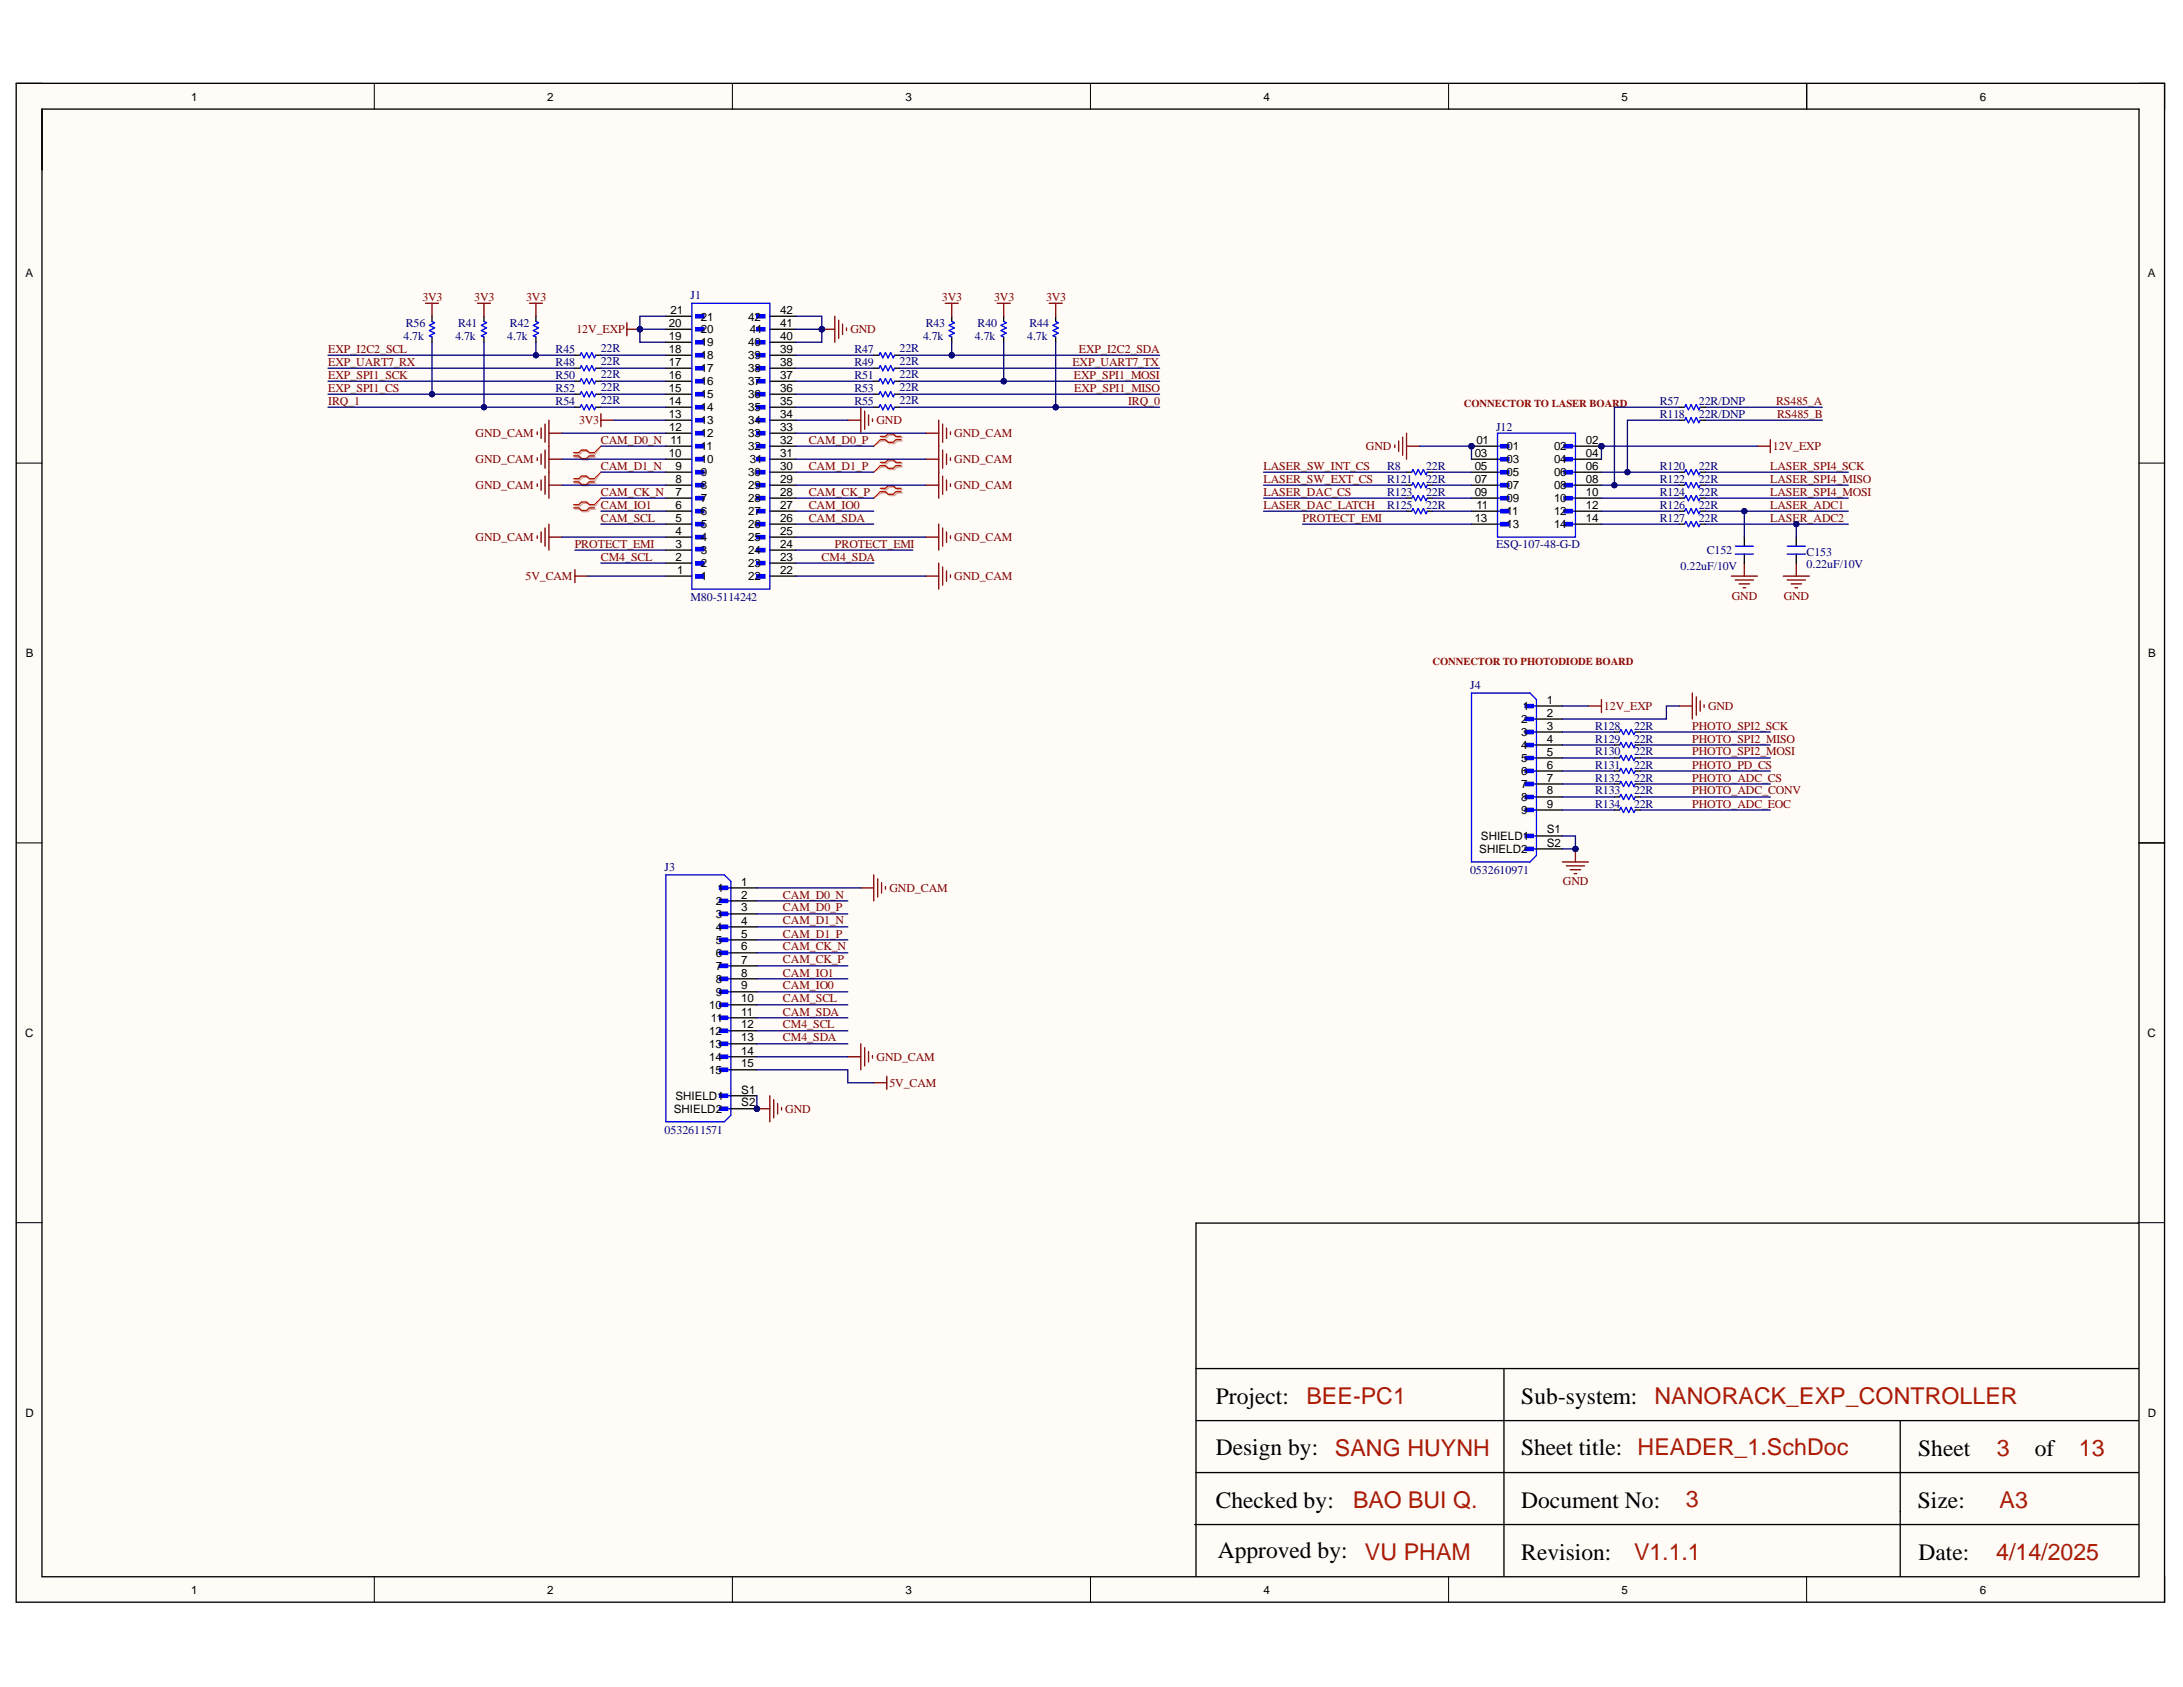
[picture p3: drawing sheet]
<svg xmlns="http://www.w3.org/2000/svg" width="279mm" height="216mm" viewBox="0 0 279 216" stroke-linecap="round" stroke-linejoin="round" font-family="sans-serif">
<defs><g id="words">
<g font-size="3">
<text x="155.6" y="179.7">Project:</text>
<text x="194.7" y="179.7">Sub-system:</text>
<text x="155.6" y="186.2">Design by:</text>
<text x="194.7" y="186.2">Sheet title: HEADER_1.SchDoc</text>
<text x="245.5" y="186.3">Sheet</text>
<text x="260.4" y="186.3">of</text>
<text x="155.6" y="193">Checked by:</text>
<text x="194.7" y="193">Document No:</text>
<text x="245.5" y="193">Size:</text>
<text x="155.9" y="199.5">Approved by:</text>
<text x="194.7" y="199.6">Revision:</text>
<text x="245.6" y="199.6">Date:</text>
</g>
<g font-size="3" fill="#a61c00">
<text x="167.2" y="179.7">BEE-PC1</text>
<text x="211.8" y="179.7">NANORACK_EXP_CONTROLLER</text>
<text x="170.9" y="186.3">SANG HUYNH</text>
<text x="255.6" y="186.3">3</text>
<text x="266.1" y="186.3">13</text>
<text x="173.2" y="193">BAO BUI Q.</text>
<text x="215.8" y="192.8">3</text>
<text x="255.9" y="193">A3</text>
<text x="174.7" y="199.6">VU PHAM</text>
<text x="209.1" y="199.6">V1.1.1</text>
<text x="255.5" y="199.6">4/14/2025</text>
</g>
<g font-size="1.5">
<text x="24.4" y="12.9">1</text>
<text x="70" y="12.9">2</text>
<text x="115.9" y="12.9">3</text>
<text x="161.7" y="12.9">4</text>
<text x="207.5" y="12.9">5</text>
<text x="253.4" y="12.9">6</text>
<text x="3.3" y="35.5">A</text>
<text x="274.9" y="35.5">A</text>
<text x="85.6" y="41.8">20</text>
<text x="85.8" y="40.2">21</text>
<text x="89.7" y="41">21</text>
<text x="95.8" y="41">42</text>
<text x="99.9" y="41.8">41</text>
<text x="99.9" y="40.2">42</text>
<text x="85.6" y="46.8">17</text>
<text x="85.6" y="45.2">18</text>
<text x="85.6" y="43.5">19</text>
<text x="89.7" y="47.7">17</text>
<text x="89.7" y="46">18</text>
<text x="89.7" y="44.3">19</text>
<text x="89.7" y="42.7">20</text>
<text x="95.8" y="47.7">38</text>
<text x="95.8" y="46">39</text>
<text x="95.8" y="44.3">40</text>
<text x="96" y="42.7">41</text>
<text x="99.9" y="46.8">38</text>
<text x="99.9" y="45.2">39</text>
<text x="99.9" y="43.5">40</text>
<text x="85.6" y="53.5">13</text>
<text x="85.6" y="51.8">14</text>
<text x="85.6" y="50.2">15</text>
<text x="85.6" y="48.5">16</text>
<text x="89.7" y="52.7">14</text>
<text x="89.7" y="51">15</text>
<text x="89.7" y="49.3">16</text>
<text x="95.8" y="52.7">35</text>
<text x="95.8" y="51">36</text>
<text x="95.8" y="49.3">37</text>
<text x="99.9" y="53.5">34</text>
<text x="99.9" y="51.8">35</text>
<text x="99.9" y="50.2">36</text>
<text x="99.9" y="48.5">37</text>
<text x="85.6" y="58.5">10</text>
<text x="85.7" y="55.2">12</text>
<text x="85.8" y="56.8">11</text>
<text x="89.7" y="59.3">10</text>
<text x="89.7" y="57.6">11</text>
<text x="89.7" y="56">12</text>
<text x="89.7" y="54.3">13</text>
<text x="95.8" y="57.6">32</text>
<text x="95.8" y="56">33</text>
<text x="95.8" y="54.3">34</text>
<text x="96" y="59.3">31</text>
<text x="99.9" y="58.5">31</text>
<text x="99.9" y="56.8">32</text>
<text x="99.9" y="55.2">33</text>
<text x="188.7" y="58.5">03</text>
<text x="189" y="56.8">01</text>
<text x="192.8" y="57.6">01</text>
<text x="192.8" y="59.3">03</text>
<text x="198.9" y="57.6">02</text>
<text x="198.9" y="59.3">04</text>
<text x="203" y="56.8">02</text>
<text x="203" y="58.5">04</text>
<text x="86.5" y="65.1">6</text>
<text x="86.5" y="63.4">7</text>
<text x="86.5" y="61.8">8</text>
<text x="86.5" y="60.1">9</text>
<text x="89.7" y="65.9">6</text>
<text x="89.7" y="64.3">7</text>
<text x="89.7" y="62.6">8</text>
<text x="89.7" y="60.9">9</text>
<text x="95.8" y="65.9">27</text>
<text x="95.8" y="64.3">28</text>
<text x="95.8" y="62.6">29</text>
<text x="95.8" y="60.9">30</text>
<text x="99.9" y="65.1">27</text>
<text x="99.9" y="63.4">28</text>
<text x="99.9" y="61.8">29</text>
<text x="99.9" y="60.1">30</text>
<text x="188.7" y="60.1">05</text>
<text x="188.7" y="61.8">07</text>
<text x="188.7" y="63.4">09</text>
<text x="189" y="65.1">11</text>
<text x="192.8" y="60.9">05</text>
<text x="192.8" y="62.6">07</text>
<text x="192.8" y="64.3">09</text>
<text x="192.8" y="65.9">11</text>
<text x="198.9" y="60.9">06</text>
<text x="198.9" y="62.6">08</text>
<text x="198.9" y="64.3">10</text>
<text x="198.9" y="65.9">12</text>
<text x="203" y="60.1">06</text>
<text x="203" y="61.8">08</text>
<text x="203" y="63.4">10</text>
<text x="203" y="65.1">12</text>
<text x="86.5" y="71.8">2</text>
<text x="86.5" y="70.1">3</text>
<text x="86.5" y="68.4">4</text>
<text x="86.5" y="66.8">5</text>
<text x="89.7" y="70.9">3</text>
<text x="89.7" y="69.3">4</text>
<text x="89.7" y="67.6">5</text>
<text x="95.8" y="70.9">24</text>
<text x="95.8" y="69.3">25</text>
<text x="95.8" y="67.6">26</text>
<text x="99.9" y="71.8">23</text>
<text x="99.9" y="70.1">24</text>
<text x="99.9" y="68.4">25</text>
<text x="99.9" y="66.8">26</text>
<text x="188.7" y="66.8">13</text>
<text x="192.8" y="67.6">13</text>
<text x="198.9" y="67.6">14</text>
<text x="203" y="66.8">14</text>
<text x="86.7" y="73.4">1</text>
<text x="89.7" y="74.3">1</text>
<text x="89.7" y="72.6">2</text>
<text x="95.8" y="74.3">22</text>
<text x="95.8" y="72.6">23</text>
<text x="99.9" y="73.4">22</text>
<text x="3.3" y="84.1">B</text>
<text x="275" y="84.1">B</text>
<text x="194.7" y="92.5">2</text>
<text x="194.7" y="94.2">3</text>
<text x="194.7" y="95.9">4</text>
<text x="194.9" y="90.9">1</text>
<text x="198" y="90">1</text>
<text x="198" y="91.7">2</text>
<text x="198" y="93.4">3</text>
<text x="198" y="95">4</text>
<text x="194.7" y="97.5">5</text>
<text x="194.7" y="99.2">6</text>
<text x="194.7" y="100.9">7</text>
<text x="198" y="96.7">5</text>
<text x="198" y="98.4">6</text>
<text x="198" y="100">7</text>
<text x="198" y="101.7">8</text>
<text x="189.5" y="107.5">SHIELD1</text>
<text x="194.7" y="102.5">8</text>
<text x="194.7" y="104.2">9</text>
<text x="198" y="103.4">9</text>
<text x="198" y="106.7">S1</text>
<text x="94.9" y="113.3">1</text>
<text x="189.3" y="109.2">SHIELD2</text>
<text x="198" y="108.4">S2</text>
<text x="91.6" y="115.8">2</text>
<text x="91.6" y="117.5">3</text>
<text x="91.6" y="119.1">4</text>
<text x="91.8" y="114.2">1</text>
<text x="94.9" y="115">2</text>
<text x="94.9" y="116.6">3</text>
<text x="94.9" y="118.3">4</text>
<text x="94.9" y="120">5</text>
<text x="91.6" y="120.8">5</text>
<text x="91.6" y="122.5">6</text>
<text x="91.6" y="124.1">7</text>
<text x="91.6" y="125.8">8</text>
<text x="94.9" y="121.6">6</text>
<text x="94.9" y="123.3">7</text>
<text x="94.9" y="125">8</text>
<text x="90.8" y="129.1">10</text>
<text x="91" y="130.8">11</text>
<text x="91.6" y="127.5">9</text>
<text x="94.9" y="126.6">9</text>
<text x="94.9" y="128.3">10</text>
<text x="94.9" y="130">11</text>
<text x="94.9" y="131.6">12</text>
<text x="3.2" y="132.7">C</text>
<text x="90.8" y="132.5">12</text>
<text x="90.8" y="134.1">13</text>
<text x="90.8" y="135.8">14</text>
<text x="90.8" y="137.5">15</text>
<text x="94.9" y="133.3">13</text>
<text x="94.9" y="135">14</text>
<text x="94.9" y="136.6">15</text>
<text x="274.9" y="132.7">C</text>
<text x="86.3" y="142.4">SHIELD2</text>
<text x="86.5" y="140.8">SHIELD1</text>
<text x="94.9" y="139.9">S1</text>
<text x="94.9" y="141.6">S2</text>
<text x="3.3" y="181.3">D</text>
<text x="274.9" y="181.3">D</text>
<text x="24.4" y="203.9">1</text>
<text x="70" y="203.9">2</text>
<text x="115.9" y="203.9">3</text>
<text x="161.7" y="203.9">4</text>
<text x="207.5" y="203.9">5</text>
<text x="253.4" y="203.9">6</text>
</g>
<g font-size="1.5" fill="#000080">
<text x="51.9" y="41.8">R56</text>
<text x="58.6" y="41.8">R41</text>
<text x="65.3" y="41.8">R42</text>
<text x="88.4" y="38.3">J1</text>
<text x="118.5" y="41.8">R43</text>
<text x="125.1" y="41.8">R40</text>
<text x="131.8" y="41.8">R44</text>
<text x="51.6" y="43.6">4.7k</text>
<text x="58.3" y="43.6">4.7k</text>
<text x="64.9" y="43.6">4.7k</text>
<text x="71.1" y="46.8">R48</text>
<text x="71.1" y="45.2">R45</text>
<text x="76.9" y="46.7">22R</text>
<text x="76.9" y="45">22R</text>
<text x="109.3" y="46.8">R49</text>
<text x="109.3" y="45.2">R47</text>
<text x="115.1" y="46.7">22R</text>
<text x="115.1" y="45">22R</text>
<text x="118.1" y="43.6">4.7k</text>
<text x="124.8" y="43.6">4.7k</text>
<text x="131.5" y="43.6">4.7k</text>
<text x="71.1" y="51.8">R54</text>
<text x="71.1" y="48.5">R50</text>
<text x="71.1" y="50.2">R52</text>
<text x="76.9" y="51.7">22R</text>
<text x="76.9" y="48.4">22R</text>
<text x="76.9" y="50">22R</text>
<text x="109.3" y="51.8">R55</text>
<text x="109.3" y="48.5">R51</text>
<text x="109.3" y="50.2">R53</text>
<text x="115.1" y="51.7">22R</text>
<text x="115.1" y="48.4">22R</text>
<text x="115.1" y="50">22R</text>
<text x="212.4" y="51.8">R57</text>
<text x="212.4" y="53.5">R118</text>
<text x="217.4" y="51.8">22R/DNP</text>
<text x="217.4" y="53.5">22R/DNP</text>
<text x="191.5" y="55.1">J12</text>
<text x="177.5" y="65.1">R125</text>
<text x="177.5" y="60.1">R8</text>
<text x="177.5" y="61.8">R121</text>
<text x="177.5" y="63.4">R123</text>
<text x="182.5" y="65.1">22R</text>
<text x="182.5" y="60.1">22R</text>
<text x="182.5" y="61.8">22R</text>
<text x="182.5" y="63.4">22R</text>
<text x="212.4" y="65.1">R126</text>
<text x="212.4" y="60.1">R120</text>
<text x="212.4" y="61.8">R122</text>
<text x="212.4" y="63.4">R124</text>
<text x="217.4" y="65.1">22R</text>
<text x="217.4" y="60.1">22R</text>
<text x="217.4" y="61.8">22R</text>
<text x="217.4" y="63.4">22R</text>
<text x="191.5" y="70.1">ESQ-107-48-G-D</text>
<text x="212.4" y="66.8">R127</text>
<text x="217.4" y="66.8">22R</text>
<text x="218.4" y="70.9">C152</text>
<text x="231.2" y="71.1">C153</text>
<text x="88.4" y="76.9">M80-5114242</text>
<text x="215.1" y="72.9">0.22uF/10V</text>
<text x="231.2" y="72.7">0.22uF/10V</text>
<text x="188.2" y="88.2">J4</text>
<text x="204.1" y="93.4">R128</text>
<text x="204.1" y="95">R129</text>
<text x="209.1" y="93.4">22R</text>
<text x="209.1" y="95">22R</text>
<text x="204.1" y="98.4">R131</text>
<text x="204.1" y="96.7">R130</text>
<text x="204.1" y="100">R132</text>
<text x="204.1" y="101.7">R133</text>
<text x="209.1" y="98.4">22R</text>
<text x="209.1" y="96.7">22R</text>
<text x="209.1" y="100">22R</text>
<text x="209.1" y="101.7">22R</text>
<text x="204.1" y="103.4">R134</text>
<text x="209.1" y="103.4">22R</text>
<text x="85.1" y="111.5">J3</text>
<text x="188.2" y="111.8">0532610971</text>
<text x="85.1" y="145.1">0532611571</text>
</g>
<g font-size="1.5" fill="#800000">
<text x="54.1" y="38.5">3V3</text>
<text x="60.7" y="38.5">3V3</text>
<text x="67.3" y="38.5">3V3</text>
<text x="120.6" y="38.5">3V3</text>
<text x="127.2" y="38.5">3V3</text>
<text x="133.9" y="38.5">3V3</text>
<text x="42" y="45.2">EXP_I2C2_SCL</text>
<text x="42" y="46.8">EXP_UART7_RX</text>
<text x="73.8" y="42.7">12V_EXP</text>
<text x="108.8" y="42.7">GND</text>
<text x="137.3" y="46.8">EXP_UART7_TX</text>
<text x="138.1" y="45.2">EXP_I2C2_SDA</text>
<text x="42" y="51.8">IRQ_1</text>
<text x="42" y="48.5">EXP_SPI1_SCK</text>
<text x="42" y="50.2">EXP_SPI1_CS</text>
<text x="137.4" y="48.5">EXP_SPI1_MOSI</text>
<text x="137.5" y="50.2">EXP_SPI1_MISO</text>
<text x="144.4" y="51.8">IRQ_0</text>
<text x="227.3" y="51.8">RS485_A</text>
<text x="227.5" y="53.5">RS485_B</text>
<text x="60.9" y="56">GND_CAM</text>
<text x="60.9" y="59.3">GND_CAM</text>
<text x="74.1" y="54.3">3V3</text>
<text x="76.9" y="56.8">CAM_D0_N</text>
<text x="103.5" y="56.8">CAM_D0_P</text>
<text x="112.2" y="54.3">GND</text>
<text x="122.1" y="56">GND_CAM</text>
<text x="122.1" y="59.3">GND_CAM</text>
<text x="174.8" y="57.6">GND</text>
<text x="226.9" y="57.6">12V_EXP</text>
<text x="60.9" y="62.6">GND_CAM</text>
<text x="76.9" y="60.1">CAM_D1_N</text>
<text x="76.9" y="63.4">CAM_CK_N</text>
<text x="76.9" y="65.1">CAM_IO1</text>
<text x="103.5" y="60.1">CAM_D1_P</text>
<text x="103.5" y="63.4">CAM_CK_P</text>
<text x="103.5" y="65.1">CAM_IO0</text>
<text x="122.1" y="62.6">GND_CAM</text>
<text x="161.7" y="60.1">LASER_SW_INT_CS</text>
<text x="161.7" y="61.8">LASER_SW_EXT_CS</text>
<text x="161.7" y="63.4">LASER_DAC_CS</text>
<text x="161.7" y="65.1">LASER_DAC_LATCH</text>
<text x="226.6" y="60.1">LASER_SPI4_SCK</text>
<text x="226.6" y="63.4">LASER_SPI4_MOSI</text>
<text x="226.6" y="61.8">LASER_SPI4_MISO</text>
<text x="226.6" y="65.1">LASER_ADC1</text>
<text x="60.9" y="69.3">GND_CAM</text>
<text x="73.6" y="70.1">PROTECT_EMI</text>
<text x="76.9" y="66.8">CAM_SCL</text>
<text x="76.9" y="71.8">CM4_SCL</text>
<text x="103.5" y="66.8">CAM_SDA</text>
<text x="105.2" y="71.8">CM4_SDA</text>
<text x="106.9" y="70.1">PROTECT_EMI</text>
<text x="122.1" y="69.3">GND_CAM</text>
<text x="166.7" y="66.8">PROTECT_EMI</text>
<text x="226.6" y="66.8">LASER_ADC2</text>
<text x="67.3" y="74.3">5V_CAM</text>
<text x="122.1" y="74.3">GND_CAM</text>
<text x="221.7" y="76.8">GND</text>
<text x="228.3" y="76.8">GND</text>
<text x="205.3" y="90.9">12V_EXP</text>
<text x="216.6" y="93.4">PHOTO_SPI2_SCK</text>
<text x="216.6" y="95">PHOTO_SPI2_MISO</text>
<text x="218.6" y="90.9">GND</text>
<text x="216.6" y="96.7">PHOTO_SPI2_MOSI</text>
<text x="216.6" y="98.4">PHOTO_PD_CS</text>
<text x="216.6" y="100">PHOTO_ADC_CS</text>
<text x="216.6" y="101.7">PHOTO_ADC_CONV</text>
<text x="216.6" y="103.4">PHOTO_ADC_EOC</text>
<text x="200" y="113.3">GND</text>
<text x="100.2" y="115">CAM_D0_N</text>
<text x="100.2" y="116.6">CAM_D0_P</text>
<text x="100.2" y="118.3">CAM_D1_N</text>
<text x="100.2" y="120">CAM_D1_P</text>
<text x="113.8" y="114.2">GND_CAM</text>
<text x="100.2" y="121.6">CAM_CK_N</text>
<text x="100.2" y="123.3">CAM_CK_P</text>
<text x="100.2" y="125">CAM_IO1</text>
<text x="100.2" y="126.6">CAM_IO0</text>
<text x="100.2" y="131.6">CM4_SCL</text>
<text x="100.2" y="128.3">CAM_SCL</text>
<text x="100.2" y="130">CAM_SDA</text>
<text x="100.2" y="133.3">CM4_SDA</text>
<text x="112.2" y="135.8">GND_CAM</text>
<text x="100.5" y="142.4">GND</text>
<text x="113.8" y="139.1">5V_CAM</text>
</g>
<g font-size="1.4" fill="#980000">
<text x="187.3" y="52">CONNECTOR TO LASER BOARD</text>
<text x="183.3" y="85.1">CONNECTOR TO PHOTODIODE BOARD</text>
</g>
</g></defs>
<g fill="#fffcf8">
<path d="M2.1 10.7h275v194.4h-275z" fill-rule="evenodd"/>
<path d="M5.4 14h268.3v187.8h-268.3z" fill-rule="evenodd"/>
</g>
<g fill="none" stroke="#000" stroke-width=".13">
<path d="M2.1 10.7h3.3M47.9 10.7v3.3M93.7 10.7v3.3M139.6 10.7v3.3M185.4 10.7v3.3M231.2 10.7v3.3M273.7 10.7h3.4v3.3M2.1 59.3h3.3M273.7 59.3h3.4M2.1 107.9h3.3M273.7 107.9h3.4M2.1 156.5h3.3"/>
<path d="M273.7 156.5h3.4M47.9 201.8v3.3M93.7 201.8v3.3M139.6 201.8v3.3M185.4 201.8v3.3M231.2 201.8v3.3M277.1 201.8v3.3"/>
</g>
<path d="M2.1 10.7h274.9v194.3h-274.9zM5.4 14h268.4v187.8h-268.4zM231.2 10.7v3.3M273.8 107.9h3.3M273.7 156.5h-120.6v45.3M153.1 175.1h120.6M192.5 175.1v26.7M152.9 195.1h120.8M153.1 188.5h120.6M153.1 181.8h120.6M243.2 181.8v20" fill="none" stroke="#000" stroke-width=".17"/>
<path d="M89 73.6h1.1v.4h-1.1z" fill-rule="evenodd" fill="#00f"/>
<path d="M89 73.6h1.1v.4h-1.1z" fill="none" stroke="#00f" stroke-width=".17"/>
<path d="M89 71.9h1.1v.4h-1.1z" fill-rule="evenodd" fill="#00f"/>
<path d="M89 71.9h1.1v.4h-1.1z" fill="none" stroke="#00f" stroke-width=".17"/>
<path d="M89 70.1h1.1v.4h-1.1z" fill-rule="evenodd" fill="#00f"/>
<path d="M89 70.1h1.1v.4h-1.1z" fill="none" stroke="#00f" stroke-width=".17"/>
<path d="M89 68.5h1.1v.4h-1.1z" fill-rule="evenodd" fill="#00f"/>
<path d="M89 68.5h1.1v.4h-1.1z" fill="none" stroke="#00f" stroke-width=".17"/>
<path d="M89 66.9h1.1v.4h-1.1z" fill-rule="evenodd" fill="#00f"/>
<path d="M89 66.9h1.1v.4h-1.1z" fill="none" stroke="#00f" stroke-width=".17"/>
<path d="M89 65.2h1.1v.4h-1.1z" fill-rule="evenodd" fill="#00f"/>
<path d="M89 65.2h1.1v.4h-1.1z" fill="none" stroke="#00f" stroke-width=".17"/>
<path d="M89 63.5h1.1v.5h-1.1z" fill-rule="evenodd" fill="#00f"/>
<path d="M89 63.5h1.1v.5h-1.1z" fill="none" stroke="#00f" stroke-width=".17"/>
<path d="M89 61.9h1.1v.4h-1.1z" fill-rule="evenodd" fill="#00f"/>
<path d="M89 61.9h1.1v.4h-1.1z" fill="none" stroke="#00f" stroke-width=".17"/>
<path d="M89 60.2h1.1v.4h-1.1z" fill-rule="evenodd" fill="#00f"/>
<path d="M89 60.2h1.1v.4h-1.1z" fill="none" stroke="#00f" stroke-width=".17"/>
<path d="M89 58.6h1.1v.4h-1.1z" fill-rule="evenodd" fill="#00f"/>
<path d="M89 58.6h1.1v.4h-1.1z" fill="none" stroke="#00f" stroke-width=".17"/>
<path d="M89 56.9h1.1v.4h-1.1z" fill-rule="evenodd" fill="#00f"/>
<path d="M89 56.9h1.1v.4h-1.1z" fill="none" stroke="#00f" stroke-width=".17"/>
<path d="M89 55.2h1.1v.4h-1.1z" fill-rule="evenodd" fill="#00f"/>
<path d="M89 55.2h1.1v.4h-1.1z" fill="none" stroke="#00f" stroke-width=".17"/>
<path d="M89 53.6h1.1v.4h-1.1z" fill-rule="evenodd" fill="#00f"/>
<path d="M89 53.6h1.1v.4h-1.1z" fill="none" stroke="#00f" stroke-width=".17"/>
<path d="M89 51.9h1.1v.4h-1.1z" fill-rule="evenodd" fill="#00f"/>
<path d="M89 51.9h1.1v.4h-1.1z" fill="none" stroke="#00f" stroke-width=".17"/>
<path d="M89 50.2h1.1v.5h-1.1z" fill-rule="evenodd" fill="#00f"/>
<path d="M89 50.2h1.1v.5h-1.1z" fill="none" stroke="#00f" stroke-width=".17"/>
<path d="M89 48.6h1.1v.4h-1.1z" fill-rule="evenodd" fill="#00f"/>
<path d="M89 48.6h1.1v.4h-1.1z" fill="none" stroke="#00f" stroke-width=".17"/>
<path d="M89 46.9h1.1v.4h-1.1z" fill-rule="evenodd" fill="#00f"/>
<path d="M89 46.9h1.1v.4h-1.1z" fill="none" stroke="#00f" stroke-width=".17"/>
<path d="M89 45.3h1.1v.4h-1.1z" fill-rule="evenodd" fill="#00f"/>
<path d="M89 45.3h1.1v.4h-1.1z" fill="none" stroke="#00f" stroke-width=".17"/>
<path d="M89 43.6h1.1v.4h-1.1z" fill-rule="evenodd" fill="#00f"/>
<path d="M89 43.6h1.1v.4h-1.1z" fill="none" stroke="#00f" stroke-width=".17"/>
<path d="M89 41.9h1.1v.4h-1.1z" fill-rule="evenodd" fill="#00f"/>
<path d="M89 41.9h1.1v.4h-1.1z" fill="none" stroke="#00f" stroke-width=".17"/>
<path d="M89 40.3h1.1v.4h-1.1z" fill-rule="evenodd" fill="#00f"/>
<path d="M89 40.3h1.1v.4h-1.1z" fill="none" stroke="#00f" stroke-width=".17"/>
<path d="M96.9 73.6h1v.4h-1z" fill-rule="evenodd" fill="#00f"/>
<path d="M96.9 73.6h1v.4h-1z" fill="none" stroke="#00f" stroke-width=".17"/>
<path d="M96.9 71.9h1v.4h-1z" fill-rule="evenodd" fill="#00f"/>
<path d="M96.9 71.9h1v.4h-1z" fill="none" stroke="#00f" stroke-width=".17"/>
<path d="M96.9 70.2h1v.4h-1z" fill-rule="evenodd" fill="#00f"/>
<path d="M96.9 70.2h1v.4h-1z" fill="none" stroke="#00f" stroke-width=".17"/>
<path d="M96.9 68.5h1v.4h-1z" fill-rule="evenodd" fill="#00f"/>
<path d="M96.9 68.5h1v.4h-1z" fill="none" stroke="#00f" stroke-width=".17"/>
<path d="M96.9 66.9h1v.4h-1z" fill-rule="evenodd" fill="#00f"/>
<path d="M96.9 66.9h1v.4h-1z" fill="none" stroke="#00f" stroke-width=".17"/>
<path d="M96.9 65.2h1v.4h-1z" fill-rule="evenodd" fill="#00f"/>
<path d="M96.9 65.2h1v.4h-1z" fill="none" stroke="#00f" stroke-width=".17"/>
<path d="M96.9 63.5h1v.5h-1z" fill-rule="evenodd" fill="#00f"/>
<path d="M96.9 63.5h1v.5h-1z" fill="none" stroke="#00f" stroke-width=".17"/>
<path d="M96.9 61.9h1v.4h-1z" fill-rule="evenodd" fill="#00f"/>
<path d="M96.9 61.9h1v.4h-1z" fill="none" stroke="#00f" stroke-width=".17"/>
<path d="M96.9 60.2h1v.4h-1z" fill-rule="evenodd" fill="#00f"/>
<path d="M96.9 60.2h1v.4h-1z" fill="none" stroke="#00f" stroke-width=".17"/>
<path d="M96.9 58.6h1v.4h-1z" fill-rule="evenodd" fill="#00f"/>
<path d="M96.9 58.6h1v.4h-1z" fill="none" stroke="#00f" stroke-width=".17"/>
<path d="M96.9 56.9h1v.4h-1z" fill-rule="evenodd" fill="#00f"/>
<path d="M96.9 56.9h1v.4h-1z" fill="none" stroke="#00f" stroke-width=".17"/>
<path d="M96.9 55.2h1v.4h-1z" fill-rule="evenodd" fill="#00f"/>
<path d="M96.9 55.2h1v.4h-1z" fill="none" stroke="#00f" stroke-width=".17"/>
<path d="M96.9 53.6h1v.4h-1z" fill-rule="evenodd" fill="#00f"/>
<path d="M96.9 53.6h1v.4h-1z" fill="none" stroke="#00f" stroke-width=".17"/>
<path d="M96.9 51.9h1v.4h-1z" fill-rule="evenodd" fill="#00f"/>
<path d="M96.9 51.9h1v.4h-1z" fill="none" stroke="#00f" stroke-width=".17"/>
<path d="M96.9 50.2h1v.5h-1z" fill-rule="evenodd" fill="#00f"/>
<path d="M96.9 50.2h1v.5h-1z" fill="none" stroke="#00f" stroke-width=".17"/>
<path d="M96.9 48.6h1v.4h-1z" fill-rule="evenodd" fill="#00f"/>
<path d="M96.9 48.6h1v.4h-1z" fill="none" stroke="#00f" stroke-width=".17"/>
<path d="M96.9 46.9h1v.4h-1z" fill-rule="evenodd" fill="#00f"/>
<path d="M96.9 46.9h1v.4h-1z" fill="none" stroke="#00f" stroke-width=".17"/>
<path d="M96.9 45.3h1v.4h-1z" fill-rule="evenodd" fill="#00f"/>
<path d="M96.9 45.3h1v.4h-1z" fill="none" stroke="#00f" stroke-width=".17"/>
<path d="M96.9 43.6h1v.4h-1z" fill-rule="evenodd" fill="#00f"/>
<path d="M96.9 43.6h1v.4h-1z" fill="none" stroke="#00f" stroke-width=".17"/>
<path d="M96.9 41.9h1v.4h-1z" fill-rule="evenodd" fill="#00f"/>
<path d="M96.9 41.9h1v.4h-1z" fill="none" stroke="#00f" stroke-width=".17"/>
<path d="M96.9 40.3h1v.4h-1z" fill-rule="evenodd" fill="#00f"/>
<path d="M88.6 38.8h9.9v36.6h-9.9zM96.9 40.3h1v.4h-1z" fill="none" stroke="#00f" stroke-width=".17"/>
<g fill="none" stroke="#000" stroke-width=".17">
<path d="M85.2 58.8h3.4M85.2 57.1h3.4M85.2 55.4h3.4M85.2 53.8h3.4M85.2 52.1h3.4M85.2 50.4h3.4M85.2 48.8h3.4M85.2 47.1h3.4M85.2 45.5h3.4M85.2 43.8h3.4M85.2 42.1h3.4M85.2 40.5h3.4"/>
<path d="M98.5 58.8h3.4M98.5 57.1h3.4M98.5 55.4h3.4M98.5 53.8h3.4M98.5 52.1h3.4M98.5 50.4h3.4M98.5 48.8h3.4M98.5 47.1h3.4M98.5 45.5h3.4M98.5 43.8h3.4M98.5 42.1h3.4M98.5 40.5h3.4"/>
<path d="M85.2 73.7h3.4M85.2 72.1h3.4M85.2 70.4h3.4M85.2 68.7h3.4M85.2 67.1h3.4M85.2 65.4h3.4M85.2 63.8h3.4M85.2 62.1h3.4M85.2 60.4h3.4M98.5 73.7h3.4M98.5 72.1h3.4M98.5 70.4h3.4"/>
<path d="M98.5 68.7h3.4M98.5 67.1h3.4M98.5 65.4h3.4M98.5 63.8h3.4M98.5 62.1h3.4M98.5 60.4h3.4"/>
</g>
<path d="M105.2 42.1h1.6M106.8 40.5v3.3M107.3 41v2.3M107.8 41.5v1.3M108.3 42v.3" fill="none" stroke="#800000" stroke-width=".17"/>
<circle cx="105.2" cy="42.1" r=".33" fill="#000080"/>
<circle cx="105.2" cy="42.1" r=".33" fill="none" stroke="#000080" stroke-width=".13"/>
<g fill="none" stroke="#800000" stroke-width=".17">
<path d="M68.8 55.3v.3M68.8 58.6v.3M69.3 54.8v1.3M69.3 58.1v1.3M69.8 54.3v2.3M69.8 57.6v2.3M70.3 55.4h1.6M70.3 53.8v10M70.3 58.8h1.6M108.5 53.8h1.7M110.2 52.1v3.3M110.7 52.6v2.3"/>
<path d="M111.2 53.1v1.3M111.7 53.6v.3M118.5 55.4h1.6M118.5 58.8h1.6M120.1 53.8v10M120.6 54.3v2.3M120.6 57.6v2.3M121.1 54.8v1.3M121.1 58.1v1.3M121.6 55.3v.3M121.6 58.6v.3M68.8 61.9v.4"/>
<path d="M68.8 68.6v.3M69.3 61.4v1.4M69.3 68.1v1.3M69.8 60.9v2.4M69.8 67.6v2.3M70.3 67.1v3.3M70.3 62.1h1.6M70.3 68.7h1.6M73.6 72.9v1.7M73.6 73.7h1.6M118.5 62.1h1.6M118.5 68.7h1.6"/>
<path d="M118.5 73.7h1.6M120.1 67.1v3.3M120.1 72.1v3.3M120.6 60.9v2.4M120.6 67.6v2.3M120.6 72.6v2.3M121.1 61.4v1.4M121.1 68.1v1.3M121.1 73.1v1.3M121.6 61.9v.4M121.6 68.6v.3M121.6 73.6v.3"/>
<path d="M110.2 113.6h1.6M111.8 112v3.3M112.3 112.5v2.3M112.8 113v1.3M113.3 113.5v.3M111.8 138.6h1.7M113.5 137.7v1.7M96.9 141.9h1.6M98.5 140.2v3.4M99 140.7v2.4M99.5 141.2v1.4M100 141.7v.4"/>
</g>
<circle cx="96.9" cy="141.9" r=".33" fill="#000080"/>
<circle cx="96.9" cy="141.9" r=".33" fill="none" stroke="#000080" stroke-width=".13"/>
<circle cx="205" cy="57.1" r=".33" fill="#000080"/>
<circle cx="205" cy="57.1" r=".33" fill="none" stroke="#000080" stroke-width=".13"/>
<circle cx="188.3" cy="57.1" r=".33" fill="#000080"/>
<circle cx="188.3" cy="57.1" r=".33" fill="none" stroke="#000080" stroke-width=".13"/>
<path d="M191.7 55.4h9.9v13.3h-9.9z" fill="none" stroke="#00f" stroke-width=".17"/>
<path d="M192.1 60.2h1v.4h-1z" fill-rule="evenodd" fill="#00f"/>
<path d="M191.7 60.4h1.2M192.1 60.2h1v.4h-1z" fill="none" stroke="#00f" stroke-width=".17"/>
<path d="M192.1 61.9h1v.4h-1z" fill-rule="evenodd" fill="#00f"/>
<path d="M191.7 62.1h1.2M192.1 61.9h1v.4h-1z" fill="none" stroke="#00f" stroke-width=".17"/>
<path d="M192.1 63.5h1v.5h-1z" fill-rule="evenodd" fill="#00f"/>
<path d="M191.7 63.8h1.2M192.1 63.5h1v.5h-1z" fill="none" stroke="#00f" stroke-width=".17"/>
<path d="M192.1 66.9h1v.4h-1z" fill-rule="evenodd" fill="#00f"/>
<path d="M191.7 67.1h1.2M192.1 66.9h1v.4h-1z" fill="none" stroke="#00f" stroke-width=".17"/>
<path d="M192.1 65.2h1v.4h-1z" fill-rule="evenodd" fill="#00f"/>
<path d="M191.7 65.4h1.2M192.1 65.2h1v.4h-1z" fill="none" stroke="#00f" stroke-width=".17"/>
<path d="M192.1 58.6h1v.4h-1z" fill-rule="evenodd" fill="#00f"/>
<path d="M191.7 58.8h1.2M192.1 58.6h1v.4h-1z" fill="none" stroke="#00f" stroke-width=".17"/>
<path d="M192.1 56.9h1v.4h-1z" fill-rule="evenodd" fill="#00f"/>
<path d="M191.7 57.1h1.2M192.1 56.9h1v.4h-1z" fill="none" stroke="#00f" stroke-width=".17"/>
<path d="M200.2 56.9h1v.4h-1z" fill-rule="evenodd" fill="#00f"/>
<path d="M200.2 56.9h1v.4h-1zM200.4 57.1h1.2" fill="none" stroke="#00f" stroke-width=".17"/>
<path d="M200.2 58.6h1v.4h-1z" fill-rule="evenodd" fill="#00f"/>
<path d="M200.2 58.6h1v.4h-1zM200.4 58.8h1.2" fill="none" stroke="#00f" stroke-width=".17"/>
<path d="M200.2 60.2h1v.4h-1z" fill-rule="evenodd" fill="#00f"/>
<path d="M200.2 60.2h1v.4h-1zM200.4 60.4h1.2" fill="none" stroke="#00f" stroke-width=".17"/>
<path d="M200.2 61.9h1v.4h-1z" fill-rule="evenodd" fill="#00f"/>
<path d="M200.2 61.9h1v.4h-1zM200.4 62.1h1.2" fill="none" stroke="#00f" stroke-width=".17"/>
<path d="M200.2 63.5h1v.5h-1z" fill-rule="evenodd" fill="#00f"/>
<path d="M200.2 63.5h1v.5h-1zM200.4 63.8h1.2" fill="none" stroke="#00f" stroke-width=".17"/>
<path d="M200.2 65.2h1v.4h-1z" fill-rule="evenodd" fill="#00f"/>
<path d="M200.2 65.2h1v.4h-1zM200.4 65.4h1.2" fill="none" stroke="#00f" stroke-width=".17"/>
<path d="M200.2 66.9h1v.4h-1z" fill-rule="evenodd" fill="#00f"/>
<path d="M200.2 66.9h1v.4h-1zM200.4 67.1h1.2" fill="none" stroke="#00f" stroke-width=".17"/>
<path d="M201.6 57.1h3.4" fill="none" stroke="#000" stroke-width=".17"/>
<circle cx="205" cy="57.1" r=".33" fill="#000080"/>
<circle cx="205" cy="57.1" r=".33" fill="none" stroke="#000080" stroke-width=".13"/>
<path d="M188.3 57.1h3.4M201.6 58.8h3.4M201.6 60.4h3.4M201.6 62.1h3.4M201.6 63.8h3.4M201.6 65.4h3.4M201.6 67.1h3.4" fill="none" stroke="#000" stroke-width=".17"/>
<circle cx="188.3" cy="57.1" r=".33" fill="#000080"/>
<circle cx="188.3" cy="57.1" r=".33" fill="none" stroke="#000080" stroke-width=".13"/>
<path d="M188.3 58.8h3.4M188.3 60.4h3.4M188.3 62.1h3.4M188.3 63.8h3.4M188.3 65.4h3.4M188.3 67.1h3.4" fill="none" stroke="#000" stroke-width=".17"/>
<path d="M224.9 57.1h1.7M226.6 56.3v1.6M203.3 90.4h1.7M205 89.5v1.7M200 110.3h3.3M200.5 110.8h2.3M201 111.3h1.3M201.5 111.8h.3M201.6 108.6v1.7" fill="none" stroke="#800000" stroke-width=".17"/>
<circle cx="201.6" cy="108.6" r=".33" fill="#000080"/>
<circle cx="201.6" cy="108.6" r=".33" fill="none" stroke="#000080" stroke-width=".13"/>
<g fill="none" stroke="#000" stroke-width=".17">
<path d="M180 65.4h.7M180 60.4h.7M180 62.1h.7M180 63.8h.7M182.7 65.4h.6M182.7 60.4h.6M182.7 62.1h.6M182.7 63.8h.6M214.9 65.4h.7M214.9 60.4h.7M214.9 62.1h.7M214.9 63.8h.7"/>
<path d="M214.9 67.1h.7M217.6 65.4h.7M217.6 60.4h.7M217.6 62.1h.7M217.6 63.8h.7M217.6 67.1h.7M223.3 68.7v1.2M223.3 70.9v1.2M229.9 68.7v1.2M229.9 70.9v1.2M206.6 98.7h.7M206.6 93.7h.7"/>
<path d="M206.6 97h.7M206.6 95.3h.7M209.3 98.7h.6M209.3 93.7h.6M209.3 97h.6M209.3 95.3h.6M206.6 100.3h.7M206.6 102h.7M206.6 103.7h.7M209.3 100.3h.6M209.3 102h.6M209.3 103.7h.6"/>
</g>
<g fill="none" stroke="#00f" stroke-width=".17">
<path d="M180.7 65.4l.1-.3 .4 .6 .3-.6 .4 .6 .3-.6 .3 .6 .2-.3M180.7 60.4l.1-.3 .4 .7 .3-.7 .4 .7 .3-.7 .3 .7 .2-.4M180.7 62.1l.1-.3 .4 .6 .3-.6 .4 .6 .3-.6 .3 .6 .2-.3M180.7 63.8l.1-.4 .4 .7 .3-.7 .4 .7 .3-.7 .3 .7 .2-.3M215.6 65.4l.2-.3 .3 .6 .3-.6 .4 .6 .3-.6 .3 .6 .2-.3M215.6 60.4l.2-.3 .3 .7 .3-.7 .4 .7 .3-.7 .3 .7 .2-.4M215.6 62.1l.2-.3 .3 .6 .3-.6 .4 .6 .3-.6 .3 .6 .2-.3M215.6 63.8l.2-.4 .3 .7 .3-.7 .4 .7 .3-.7 .3 .7 .2-.3M215.6 67.1l.2-.4 .3 .7 .3-.7 .4 .7 .3-.7 .3 .7 .2-.3M222.1 70.9h2.3M222.1 69.9h2.3M228.7 70.9h2.4"/>
<path d="M228.7 69.9h2.4M207.3 98.7l.2-.4 .3 .7 .3-.7 .4 .7 .3-.7 .3 .7 .2-.3M207.3 93.7l.2-.3 .3 .6 .3-.6 .4 .6 .3-.6 .3 .6 .2-.3M207.3 97l.2-.3 .3 .6 .3-.6 .4 .6 .3-.6 .3 .6 .2-.3M207.3 95.3l.2-.3 .3 .7 .3-.7 .4 .7 .3-.7 .3 .7 .2-.4M207.3 100.3l.2-.3 .3 .7 .3-.7 .4 .7 .3-.7 .3 .7 .2-.4M207.3 102l.2-.3 .3 .6 .3-.6 .4 .6 .3-.6 .3 .6 .2-.3M207.3 103.7l.2-.4 .3 .7 .3-.7 .4 .7 .3-.7 .3 .7 .2-.3"/>
</g>
<path d="M80.2 41.3v1.7M80.2 42.1h1.7M221.6 73.7h3.3M222.1 74.2h2.3M222.6 74.7h1.3M223.1 75.2h.3M223.3 72.1v1.6M228.2 73.7h3.4M228.7 74.2h2.4M229.2 74.7h1.4M229.7 75.2h.4M229.9 72.1v1.6" fill="none" stroke="#800000" stroke-width=".17"/>
<circle cx="81.9" cy="42.1" r=".33" fill="#000080"/>
<circle cx="81.9" cy="42.1" r=".33" fill="none" stroke="#000080" stroke-width=".13"/>
<path d="M76.9 52.9v1.7M76.9 53.8h1.7M108.5 135.2h1.7M110.2 133.6v3.3M110.7 134.1v2.3M111.2 134.6v1.3M111.7 135.1v.3" fill="none" stroke="#800000" stroke-width=".17"/>
<path d="M73.6 58.5h.6l.4 .3h.6l.4-.3h.6M73.6 58.1h.6l.4-.3h.6l.4 .3h.6M112.8 56h.7l.3-.3h.7l.3 .3h.7M112.8 56.4h.7l.3 .4h.7l.3-.4h.7M112.8 59.3h.7l.3-.3h.7l.3 .3h.7M112.8 59.8h.7l.3 .3h.7l.3-.3h.7M73.6 65.2h.6l.4 .3h.6l.4-.3h.6M73.6 64.7h.6l.4-.3h.6l.4 .3h.6M73.6 61.8h.6l.4 .4h.6l.4-.4h.6M73.6 61.4h.6l.4-.3h.6l.4 .3h.6M112.8 62.7h.7l.3-.4h.7l.3 .4h.7M112.8 63.1h.7l.3 .3h.7l.3-.3h.7" fill="none" stroke="#d0a19e" stroke-width=".17"/>
<path d="M76.9 57.1l-.7 1M112.8 56.4l-1 .7M112.8 59.8l-1 .6M76.9 63.8l-.7 .9M76.9 60.4l-.7 1M112.8 63.1l-1 .7" fill="none" stroke="#d0a19e" stroke-width=".13"/>
<path d="M73.4 58.3h.7l.3 .4h.7l.3-.4h.7M73.4 57.9h.7l.3-.3h.7l.3 .3h.7M112.7 55.9h.6l.4-.4h.6l.4 .4h.6M112.7 56.3h.6l.4 .3h.6l.4-.3h.6M112.7 59.2h.6l.4-.4h.6l.4 .4h.6M112.7 59.6h.6l.4 .3h.6l.4-.3h.6M73.4 65h.7l.3 .3h.7l.3-.3h.7M73.4 64.6h.7l.3-.3h.7l.3 .3h.7M73.4 61.7h.7l.3 .3h.7l.3-.3h.7M73.4 61.3h.7l.3-.4h.7l.3 .4h.7M112.7 62.5h.6l.4-.3h.6l.4 .3h.6M112.7 62.9h.6l.4 .4h.6l.4-.4h.6" fill="none" stroke="#f00" stroke-width=".17"/>
<path d="M76.9 57.1l-.8 .8M112.7 56.3l-.9 .8M112.7 59.6l-.9 .8M76.9 63.8l-.8 .8M76.9 60.4l-.8 .9M112.7 62.9l-.9 .9" fill="none" stroke="#f00" stroke-width=".13"/>
<circle cx="96.9" cy="141.9" r=".33" fill="#000080"/>
<circle cx="96.9" cy="141.9" r=".33" fill="none" stroke="#000080" stroke-width=".13"/>
<path d="M92.1 113.4h1v.4h-1z" fill-rule="evenodd" fill="#00f"/>
<path d="M92.1 113.4h1v.4h-1z" fill="none" stroke="#00f" stroke-width=".17"/>
<path d="M92.1 115.1h1v.4h-1z" fill-rule="evenodd" fill="#00f"/>
<path d="M92.1 115.1h1v.4h-1z" fill="none" stroke="#00f" stroke-width=".17"/>
<path d="M92.1 116.7h1v.5h-1z" fill-rule="evenodd" fill="#00f"/>
<path d="M92.1 116.7h1v.5h-1z" fill="none" stroke="#00f" stroke-width=".17"/>
<path d="M92.1 118.4h1v.4h-1z" fill-rule="evenodd" fill="#00f"/>
<path d="M92.1 118.4h1v.4h-1z" fill="none" stroke="#00f" stroke-width=".17"/>
<path d="M92.1 120.1h1v.4h-1z" fill-rule="evenodd" fill="#00f"/>
<path d="M92.1 120.1h1v.4h-1z" fill="none" stroke="#00f" stroke-width=".17"/>
<path d="M92.1 121.7h1v.5h-1z" fill-rule="evenodd" fill="#00f"/>
<path d="M92.1 121.7h1v.5h-1z" fill="none" stroke="#00f" stroke-width=".17"/>
<path d="M92.1 123.4h1v.4h-1z" fill-rule="evenodd" fill="#00f"/>
<path d="M92.1 123.4h1v.4h-1z" fill="none" stroke="#00f" stroke-width=".17"/>
<path d="M92.1 125.1h1v.4h-1z" fill-rule="evenodd" fill="#00f"/>
<path d="M92.1 125.1h1v.4h-1z" fill="none" stroke="#00f" stroke-width=".17"/>
<path d="M92.1 126.7h1v.4h-1z" fill-rule="evenodd" fill="#00f"/>
<path d="M92.1 126.7h1v.4h-1z" fill="none" stroke="#00f" stroke-width=".17"/>
<path d="M92.1 128.4h1v.4h-1z" fill-rule="evenodd" fill="#00f"/>
<path d="M92.1 128.4h1v.4h-1z" fill="none" stroke="#00f" stroke-width=".17"/>
<path d="M92.1 130h1v.5h-1z" fill-rule="evenodd" fill="#00f"/>
<path d="M92.1 130h1v.5h-1z" fill="none" stroke="#00f" stroke-width=".17"/>
<path d="M92.1 131.7h1v.4h-1z" fill-rule="evenodd" fill="#00f"/>
<path d="M92.1 131.7h1v.4h-1z" fill="none" stroke="#00f" stroke-width=".17"/>
<path d="M92.1 133.4h1v.4h-1z" fill-rule="evenodd" fill="#00f"/>
<path d="M92.1 133.4h1v.4h-1z" fill="none" stroke="#00f" stroke-width=".17"/>
<path d="M92.1 135h1v.5h-1z" fill-rule="evenodd" fill="#00f"/>
<path d="M92.1 135h1v.5h-1z" fill="none" stroke="#00f" stroke-width=".17"/>
<path d="M92.1 136.7h1v.4h-1z" fill-rule="evenodd" fill="#00f"/>
<path d="M92.1 136.7h1v.4h-1z" fill="none" stroke="#00f" stroke-width=".17"/>
<path d="M92.1 140h1v.4h-1z" fill-rule="evenodd" fill="#00f"/>
<path d="M92.1 140h1v.4h-1z" fill="none" stroke="#00f" stroke-width=".17"/>
<path d="M92.1 141.7h1v.4h-1z" fill-rule="evenodd" fill="#00f"/>
<g fill="none" stroke="#00f" stroke-width=".17">
<path d="M85.2 112v31.6M92.3 115.3h1.2M92.3 117h1.2M92.3 118.6h1.2M92.3 113.6h1.2M92.7 112l.8 .8v29.9l-.8 .9M92.3 120.3h1.2M92.3 121.9h1.2M92.3 123.6h1.2M92.3 125.3h1.2M92.3 126.9h1.2M92.3 128.6h1.2"/>
<path d="M92.3 130.3h1.2M92.3 131.9h1.2M92.3 133.6h1.2M92.3 135.2h1.2M92.3 136.9h1.2M92.1 141.7h1v.4h-1zM92.3 140.2h1.2M92.3 141.9h1.2"/>
</g>
<g fill="none" stroke="#000" stroke-width=".17">
<path d="M93.5 113.6h3.4M93.5 115.3h3.4M93.5 117h3.4M93.5 118.6h3.4M93.5 120.3h3.4M93.5 121.9h3.4M93.5 123.6h3.4M93.5 125.3h3.4M93.5 126.9h3.4M93.5 128.6h3.4M93.5 130.3h3.4M93.5 131.9h3.4"/>
<path d="M93.5 133.6h3.4M93.5 135.2h3.4M93.5 136.9h3.4M93.5 140.2h3.4M93.5 141.9h3.4"/>
</g>
<circle cx="96.9" cy="141.9" r=".33" fill="#000080"/>
<circle cx="96.9" cy="141.9" r=".33" fill="none" stroke="#000080" stroke-width=".13"/>
<path d="M85.2 112h7.5M85.2 143.6h7.5" fill="none" stroke="#00f" stroke-width=".17"/>
<path d="M178.5 56.9v.4M179 56.4v1.4M179.5 55.9v2.4M180 55.4v3.4M180 57.1h1.7M214.9 90.4h1.7M216.6 88.7v3.3M217.1 89.2v2.3M217.6 89.7v1.3M218.1 90.2v.3" fill="none" stroke="#800000" stroke-width=".17"/>
<path d="M195.2 90.2h1v.4h-1z" fill-rule="evenodd" fill="#00f"/>
<path d="M195.2 90.2h1v.4h-1z" fill="none" stroke="#00f" stroke-width=".17"/>
<path d="M195.2 91.8h1v.4h-1z" fill-rule="evenodd" fill="#00f"/>
<path d="M195.2 91.8h1v.4h-1z" fill="none" stroke="#00f" stroke-width=".17"/>
<path d="M195.2 93.5h1v.4h-1z" fill-rule="evenodd" fill="#00f"/>
<path d="M195.2 93.5h1v.4h-1z" fill="none" stroke="#00f" stroke-width=".17"/>
<path d="M195.2 95.1h1v.5h-1z" fill-rule="evenodd" fill="#00f"/>
<path d="M195.2 95.1h1v.5h-1z" fill="none" stroke="#00f" stroke-width=".17"/>
<path d="M195.2 96.8h1v.4h-1z" fill-rule="evenodd" fill="#00f"/>
<path d="M195.2 96.8h1v.4h-1z" fill="none" stroke="#00f" stroke-width=".17"/>
<path d="M195.2 98.5h1v.4h-1z" fill-rule="evenodd" fill="#00f"/>
<path d="M195.2 98.5h1v.4h-1z" fill="none" stroke="#00f" stroke-width=".17"/>
<path d="M195.2 100.1h1v.4h-1z" fill-rule="evenodd" fill="#00f"/>
<path d="M195.2 100.1h1v.4h-1z" fill="none" stroke="#00f" stroke-width=".17"/>
<path d="M195.2 101.8h1v.4h-1z" fill-rule="evenodd" fill="#00f"/>
<path d="M195.2 101.8h1v.4h-1z" fill="none" stroke="#00f" stroke-width=".17"/>
<path d="M195.2 103.5h1v.4h-1z" fill-rule="evenodd" fill="#00f"/>
<path d="M195.2 103.5h1v.4h-1z" fill="none" stroke="#00f" stroke-width=".17"/>
<path d="M195.2 106.8h1v.4h-1z" fill-rule="evenodd" fill="#00f"/>
<path d="M195.2 106.8h1v.4h-1z" fill="none" stroke="#00f" stroke-width=".17"/>
<path d="M195.2 108.4h1v.5h-1z" fill-rule="evenodd" fill="#00f"/>
<g fill="none" stroke="#00f" stroke-width=".17">
<path d="M61.9 41.1l.4 .2-.7 .3 .7 .4-.7 .3 .7 .3-.7 .4 .3 .1M68.6 41.1l.3 .2-.6 .3 .6 .4-.6 .3 .6 .3-.6 .4 .3 .1M74.2 52.1l.2-.3 .3 .6 .4-.6 .3 .6 .3-.6 .4 .6 .1-.3M74.2 47.1l.2-.3 .3 .7 .4-.7 .3 .7 .3-.7 .4 .7 .1-.4M74.2 48.8l.2-.3 .3 .6 .4-.6 .3 .6 .3-.6 .4 .6 .1-.3M74.2 50.4l.2-.3 .3 .7 .4-.7 .3 .7 .3-.7 .4 .7 .1-.4M74.2 45.5l.2-.4 .3 .7 .4-.7 .3 .7 .3-.7 .4 .7 .1-.3M112.5 52.1l.2-.3 .3 .6 .3-.6 .4 .6 .3-.6 .3 .6 .2-.3M112.5 47.1l.2-.3 .3 .7 .3-.7 .4 .7 .3-.7 .3 .7 .2-.4M112.5 48.8l.2-.3 .3 .6 .3-.6 .4 .6 .3-.6 .3 .6 .2-.3M112.5 50.4l.2-.3 .3 .7 .3-.7 .4 .7 .3-.7 .3 .7 .2-.4M112.5 45.5l.2-.4 .3 .7 .3-.7 .4 .7 .3-.7 .3 .7 .2-.3"/>
<path d="M121.8 41.1l.3 .2-.6 .3 .6 .4-.6 .3 .6 .3-.6 .4 .3 .1M128.5 41.1l.3 .2-.7 .3 .7 .4-.7 .3 .7 .3-.7 .4 .4 .1M135.1 41.1l.3 .2-.6 .3 .6 .4-.6 .3 .6 .3-.6 .4 .3 .1M188.3 88.7h7.5l.8 .8v20l-.8 .8h-7.5zM195.4 92h1.2M195.4 93.7h1.2M195.4 95.3h1.2M195.4 97h1.2M195.4 98.7h1.2M195.4 90.4h1.2M195.2 108.4h1v.5h-1zM195.4 100.3h1.2"/>
<path d="M195.4 102h1.2M195.4 103.7h1.2M195.4 107h1.2M195.4 108.6h1.2"/>
</g>
<g fill="none" stroke="#000" stroke-width=".17">
<path d="M61.9 40.5v.6M61.9 43.1v.7M68.6 40.5v.6M68.6 43.1v.7M73.6 52.1h.6M73.6 47.1h.6M73.6 48.8h.6M73.6 50.4h.6M73.6 45.5h.6M76.2 52.1h.7M76.2 47.1h.7M76.2 48.8h.7"/>
<path d="M76.2 50.4h.7M76.2 45.5h.7M111.8 52.1h.7M111.8 47.1h.7M111.8 48.8h.7M111.8 50.4h.7M111.8 45.5h.7M114.5 52.1h.7M114.5 47.1h.7M114.5 48.8h.7M114.5 50.4h.7M114.5 45.5h.7"/>
<path d="M121.8 40.5v.6M121.8 43.1v.7M128.5 40.5v.6M128.5 43.1v.7M135.1 40.5v.6M135.1 43.1v.7M196.6 90.4h3.4M196.6 92h3.4M196.6 93.7h3.4M196.6 95.3h3.4M196.6 97h3.4M196.6 98.7h3.4"/>
<path d="M196.6 100.3h3.4M196.6 102h3.4M196.6 103.7h3.4M196.6 107h3.4M196.6 108.6h3.4"/>
</g>
<path d="M61.1 38.8h1.7M61.9 38.8v1.7M67.8 38.8h1.6M68.6 38.8v1.7M121 38.8h1.6M121.8 38.8v1.7M127.6 38.8h1.7M128.5 38.8v1.7M134.3 38.8h1.6M135.1 38.8v1.7" fill="none" stroke="#800000" stroke-width=".17"/>
<g fill="none" stroke="#000080" stroke-width=".17">
<path d="M71.9 55.4h13.3M76.9 57.1h8.3M78.6 53.8h6.6M101.9 40.5h3.3v1.6M101.9 53.8h6.6M101.9 55.4h16.6M75.2 73.7h10M76.9 60.4h8.3M76.9 63.8h8.3M76.9 65.4h8.3M76.9 67.1h8.3M76.9 72.1h8.3"/>
<path d="M101.9 60.4h9.9M101.9 63.8h9.9M101.9 65.4h9.9M101.9 67.1h9.9M101.9 68.7h16.6M101.9 72.1h9.9M101.9 73.7h16.6"/>
</g>
<circle cx="105.2" cy="42.1" r=".33" fill="#000080"/>
<circle cx="105.2" cy="42.1" r=".33" fill="none" stroke="#000080" stroke-width=".13"/>
<path d="M101.9 42.1h3.3" fill="none" stroke="#000080" stroke-width=".17"/>
<circle cx="105.2" cy="42.1" r=".33" fill="#000080"/>
<circle cx="105.2" cy="42.1" r=".33" fill="none" stroke="#000080" stroke-width=".13"/>
<path d="M105.2 42.1v1.7h-3.3" fill="none" stroke="#000080" stroke-width=".17"/>
<circle cx="105.2" cy="42.1" r=".33" fill="#000080"/>
<circle cx="105.2" cy="42.1" r=".33" fill="none" stroke="#000080" stroke-width=".13"/>
<path d="M85.2 40.5h-3.3v1.6" fill="none" stroke="#000080" stroke-width=".17"/>
<circle cx="81.9" cy="42.1" r=".33" fill="#000080"/>
<circle cx="81.9" cy="42.1" r=".33" fill="none" stroke="#000080" stroke-width=".13"/>
<path d="M81.9 42.1h3.3" fill="none" stroke="#000080" stroke-width=".17"/>
<circle cx="81.9" cy="42.1" r=".33" fill="#000080"/>
<circle cx="81.9" cy="42.1" r=".33" fill="none" stroke="#000080" stroke-width=".13"/>
<path d="M81.9 42.1v1.7h3.3" fill="none" stroke="#000080" stroke-width=".17"/>
<circle cx="81.9" cy="42.1" r=".33" fill="#000080"/>
<circle cx="81.9" cy="42.1" r=".33" fill="none" stroke="#000080" stroke-width=".13"/>
<g fill="none" stroke="#000080" stroke-width=".17">
<path d="M71.9 58.8h13.3M101.9 58.8h16.6M71.9 62.1h13.3M71.9 68.7h13.3M101.9 62.1h16.6M96.9 113.6h13.3M96.9 117h11.6M96.9 118.6h11.6M96.9 115.3h11.6M96.9 120.3h11.6M96.9 121.9h11.6M96.9 123.6h11.6"/>
<path d="M96.9 125.3h11.6M96.9 126.9h11.6M96.9 128.6h11.6M96.9 130.3h11.6M96.9 131.9h11.6M96.9 133.6h11.6M96.9 135.2h11.6M96.9 140.2v1.7"/>
</g>
<circle cx="96.9" cy="141.9" r=".33" fill="#000080"/>
<circle cx="96.9" cy="141.9" r=".33" fill="none" stroke="#000080" stroke-width=".13"/>
<path d="M200 108.6h1.6" fill="none" stroke="#000080" stroke-width=".17"/>
<circle cx="201.6" cy="108.6" r=".33" fill="#000080"/>
<circle cx="201.6" cy="108.6" r=".33" fill="none" stroke="#000080" stroke-width=".13"/>
<g fill="none" stroke="#000080" stroke-width=".17">
<path d="M181.7 57.1h6.6M200 90.4h3.3M200 98.7h6.6M200 97h6.6M200 95.3h6.6M200 93.7h6.6M209.9 98.7h16.7M209.9 97h16.7M209.9 95.3h16.7M209.9 93.7h16.7M214.9 90.4h-1.6v1.6h-13.3M200 103.7h6.6"/>
<path d="M200 102h6.6M200 100.3h6.6M209.9 103.7h16.7M209.9 102h16.7M209.9 100.3h16.7"/>
</g>
<circle cx="188.3" cy="57.1" r=".33" fill="#000080"/>
<circle cx="188.3" cy="57.1" r=".33" fill="none" stroke="#000080" stroke-width=".13"/>
<path d="M188.3 57.1v1.7M161.7 65.4h18.3M161.7 63.8h18.3M161.7 62.1h18.3M161.7 60.4h18.3M183.3 65.4h5M183.3 63.8h5M183.3 62.1h5M183.3 60.4h5" fill="none" stroke="#000080" stroke-width=".17"/>
<circle cx="188.3" cy="57.1" r=".33" fill="#000080"/>
<circle cx="188.3" cy="57.1" r=".33" fill="none" stroke="#000080" stroke-width=".13"/>
<path d="M205 57.1h19.9" fill="none" stroke="#000080" stroke-width=".17"/>
<circle cx="205" cy="57.1" r=".33" fill="#000080"/>
<circle cx="205" cy="57.1" r=".33" fill="none" stroke="#000080" stroke-width=".13"/>
<path d="M205 62.1h9.9M205 67.1h9.9M205 65.4h9.9M205 63.8h9.9" fill="none" stroke="#000080" stroke-width=".17"/>
<circle cx="206.6" cy="62.1" r=".33" fill="#000080"/>
<circle cx="206.6" cy="62.1" r=".33" fill="none" stroke="#000080" stroke-width=".13"/>
<path d="M218.3 63.8h18.3M218.3 62.1h18.3M218.3 60.4h18.3M223.3 65.4v3.3" fill="none" stroke="#000080" stroke-width=".17"/>
<circle cx="223.3" cy="65.4" r=".33" fill="#000080"/>
<circle cx="223.3" cy="65.4" r=".33" fill="none" stroke="#000080" stroke-width=".13"/>
<path d="M229.9 67.1v1.6" fill="none" stroke="#000080" stroke-width=".17"/>
<circle cx="229.9" cy="67.1" r=".33" fill="#000080"/>
<circle cx="229.9" cy="67.1" r=".33" fill="none" stroke="#000080" stroke-width=".13"/>
<path d="M205 57.1v1.7" fill="none" stroke="#000080" stroke-width=".17"/>
<circle cx="205" cy="57.1" r=".33" fill="#000080"/>
<circle cx="205" cy="57.1" r=".33" fill="none" stroke="#000080" stroke-width=".13"/>
<path d="M101.9 57.1h9.9M73.6 70.4h11.6M101.9 70.4h14.9M166.7 67.1h21.6M200 107h1.6v1.6M96.9 136.9h11.6v1.7h3.3" fill="none" stroke="#000080" stroke-width=".17"/>
<circle cx="201.6" cy="108.6" r=".33" fill="#000080"/>
<circle cx="201.6" cy="108.6" r=".33" fill="none" stroke="#000080" stroke-width=".13"/>
<path d="M121.8 43.8v1.7" fill="none" stroke="#000080" stroke-width=".17"/>
<circle cx="121.8" cy="45.5" r=".33" fill="#000080"/>
<circle cx="121.8" cy="45.5" r=".33" fill="none" stroke="#000080" stroke-width=".13"/>
<path d="M128.5 48.8h19.9" fill="none" stroke="#000080" stroke-width=".17"/>
<circle cx="128.5" cy="48.8" r=".33" fill="#000080"/>
<circle cx="128.5" cy="48.8" r=".33" fill="none" stroke="#000080" stroke-width=".13"/>
<path d="M68.6 43.8v1.7" fill="none" stroke="#000080" stroke-width=".17"/>
<circle cx="68.6" cy="45.5" r=".33" fill="#000080"/>
<circle cx="68.6" cy="45.5" r=".33" fill="none" stroke="#000080" stroke-width=".13"/>
<path d="M61.9 43.8v8.3" fill="none" stroke="#000080" stroke-width=".17"/>
<circle cx="61.9" cy="52.1" r=".33" fill="#000080"/>
<circle cx="61.9" cy="52.1" r=".33" fill="none" stroke="#000080" stroke-width=".13"/>
<path d="M135.1 43.8v8.3" fill="none" stroke="#000080" stroke-width=".17"/>
<circle cx="135.1" cy="52.1" r=".33" fill="#000080"/>
<circle cx="135.1" cy="52.1" r=".33" fill="none" stroke="#000080" stroke-width=".13"/>
<path d="M42 52.1h31.6" fill="none" stroke="#000080" stroke-width=".17"/>
<circle cx="61.9" cy="52.1" r=".33" fill="#000080"/>
<circle cx="61.9" cy="52.1" r=".33" fill="none" stroke="#000080" stroke-width=".13"/>
<path d="M42 50.4h31.6" fill="none" stroke="#000080" stroke-width=".17"/>
<circle cx="55.3" cy="50.4" r=".33" fill="#000080"/>
<circle cx="55.3" cy="50.4" r=".33" fill="none" stroke="#000080" stroke-width=".13"/>
<path d="M42 45.5h31.6M42 48.8h31.6M42 47.1h31.6M76.9 48.8h8.3M76.9 47.1h8.3M76.9 52.1h8.3M76.9 50.4h8.3" fill="none" stroke="#000080" stroke-width=".17"/>
<circle cx="68.6" cy="45.5" r=".33" fill="#000080"/>
<circle cx="68.6" cy="45.5" r=".33" fill="none" stroke="#000080" stroke-width=".13"/>
<path d="M76.9 45.5h8.3M101.9 52.1h9.9M101.9 50.4h9.9M101.9 48.8h9.9M101.9 47.1h9.9M115.2 52.1h19.9" fill="none" stroke="#000080" stroke-width=".17"/>
<circle cx="135.1" cy="52.1" r=".33" fill="#000080"/>
<circle cx="135.1" cy="52.1" r=".33" fill="none" stroke="#000080" stroke-width=".13"/>
<path d="M115.2 50.4h33.2M115.2 48.8h13.3" fill="none" stroke="#000080" stroke-width=".17"/>
<circle cx="128.5" cy="48.8" r=".33" fill="#000080"/>
<circle cx="128.5" cy="48.8" r=".33" fill="none" stroke="#000080" stroke-width=".13"/>
<path d="M115.2 47.1h33.2M135.1 52.1h13.3" fill="none" stroke="#000080" stroke-width=".17"/>
<circle cx="135.1" cy="52.1" r=".33" fill="#000080"/>
<circle cx="135.1" cy="52.1" r=".33" fill="none" stroke="#000080" stroke-width=".13"/>
<path d="M128.5 43.8v5" fill="none" stroke="#000080" stroke-width=".17"/>
<circle cx="128.5" cy="48.8" r=".33" fill="#000080"/>
<circle cx="128.5" cy="48.8" r=".33" fill="none" stroke="#000080" stroke-width=".13"/>
<path d="M101.9 45.5h9.9M115.2 45.5h6.6" fill="none" stroke="#000080" stroke-width=".17"/>
<circle cx="121.8" cy="45.5" r=".33" fill="#000080"/>
<circle cx="121.8" cy="45.5" r=".33" fill="none" stroke="#000080" stroke-width=".13"/>
<path d="M121.8 45.5h26.6" fill="none" stroke="#000080" stroke-width=".17"/>
<circle cx="121.8" cy="45.5" r=".33" fill="#000080"/>
<circle cx="121.8" cy="45.5" r=".33" fill="none" stroke="#000080" stroke-width=".13"/>
<path d="M55.3 40.5v.6M55.3 43.1v.7" fill="none" stroke="#000" stroke-width=".17"/>
<path d="M55.3 41.1l.3 .2-.6 .3 .6 .4-.6 .3 .6 .3-.6 .4 .3 .1" fill="none" stroke="#00f" stroke-width=".17"/>
<path d="M54.5 38.8h1.6M55.3 38.8v1.7" fill="none" stroke="#800000" stroke-width=".17"/>
<path d="M55.3 43.8v6.6" fill="none" stroke="#000080" stroke-width=".17"/>
<circle cx="55.3" cy="50.4" r=".33" fill="#000080"/>
<circle cx="55.3" cy="50.4" r=".33" fill="none" stroke="#000080" stroke-width=".13"/>
<path d="M205 60.4h9.9" fill="none" stroke="#000080" stroke-width=".17"/>
<circle cx="208.3" cy="60.4" r=".33" fill="#000080"/>
<circle cx="208.3" cy="60.4" r=".33" fill="none" stroke="#000080" stroke-width=".13"/>
<path d="M218.3 67.1h18.3" fill="none" stroke="#000080" stroke-width=".17"/>
<circle cx="229.9" cy="67.1" r=".33" fill="#000080"/>
<circle cx="229.9" cy="67.1" r=".33" fill="none" stroke="#000080" stroke-width=".13"/>
<path d="M218.3 65.4h18.3" fill="none" stroke="#000080" stroke-width=".17"/>
<circle cx="223.3" cy="65.4" r=".33" fill="#000080"/>
<circle cx="223.3" cy="65.4" r=".33" fill="none" stroke="#000080" stroke-width=".13"/>
<path d="M214.9 52.1h-8.3v10M218.3 52.1h14.9M218.3 53.8h14.9" fill="none" stroke="#000080" stroke-width=".17"/>
<path d="M214.9 52.1h.7M214.9 53.8h.7M217.6 52.1h.7M217.6 53.8h.7" fill="none" stroke="#000" stroke-width=".17"/>
<path d="M215.6 52.1l.2-.3 .3 .6 .3-.6 .4 .6 .3-.6 .3 .6 .2-.3M215.6 53.8l.2-.4 .3 .7 .3-.7 .4 .7 .3-.7 .3 .7 .2-.3" fill="none" stroke="#00f" stroke-width=".17"/>
<circle cx="206.6" cy="62.1" r=".33" fill="#000080"/>
<circle cx="206.6" cy="62.1" r=".33" fill="none" stroke="#000080" stroke-width=".13"/>
<path d="M214.9 53.8h-6.6v6.6" fill="none" stroke="#000080" stroke-width=".17"/>
<circle cx="208.3" cy="60.4" r=".33" fill="#000080"/>
<circle cx="208.3" cy="60.4" r=".33" fill="none" stroke="#000080" stroke-width=".13"/>
<use href="#words"/>
</svg>
